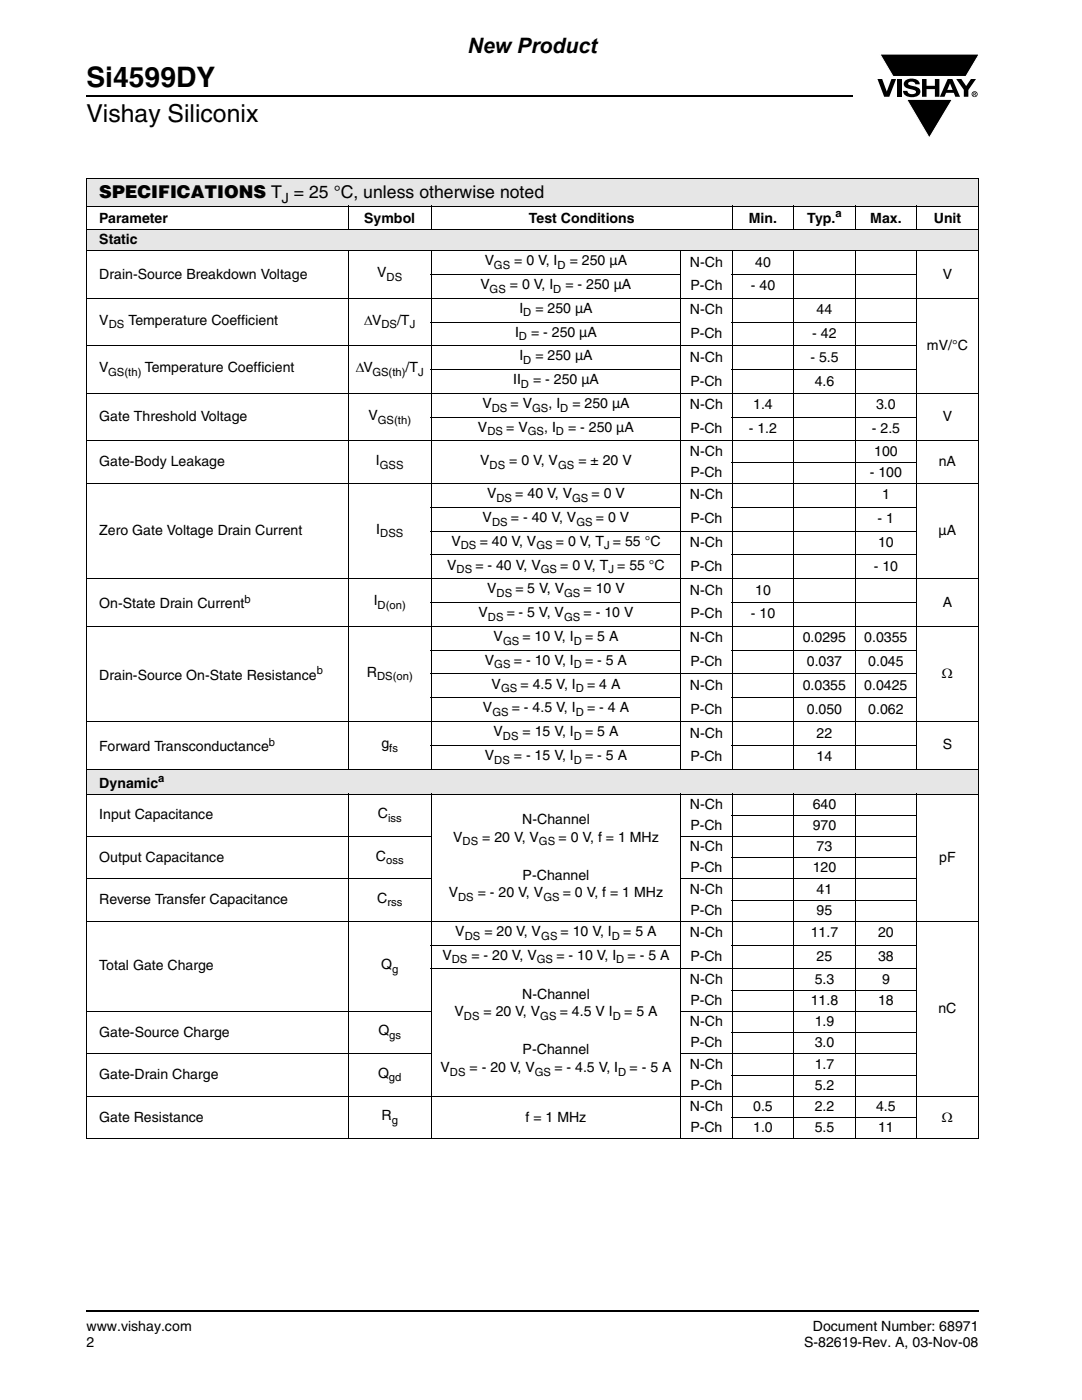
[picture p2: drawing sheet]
<svg xmlns="http://www.w3.org/2000/svg" width="216mm" height="279mm" viewBox="0 0 216 279" stroke-linecap="round" stroke-linejoin="round" font-family="sans-serif">
<defs><g id="words">
<text font-size="5.6" x="17.3" y="17.4">Si4599DY</text>
<text font-size="4.9" x="17.3" y="24.4">Vishay Siliconix</text>
<text font-size="4.2" x="93.3" y="10.5">New Product</text>
<text font-size="3.5" x="19.8" y="39.6">SPECIFICATIONS T = 25 °C, unless otherwise noted</text>
<g font-size="2.8">
<text x="56.2" y="40.5">J</text>
<text x="19.8" y="44.5">Parameter</text>
<text x="72.7" y="44.5">Symbol</text>
<text x="105.5" y="44.5">Test Conditions</text>
<text x="149.4" y="44.5">Min.</text>
<text x="161.1" y="44.5">Typ.</text>
<text x="173.7" y="44.5">Max.</text>
<text x="186.3" y="44.5">Unit</text>
<text x="19.8" y="48.7">Static</text>
<text x="96.8" y="52.9">V</text>
<text x="102.6" y="52.9">= 0 V, I</text>
<text x="113.7" y="52.9">= 250 µA</text>
<text x="137.7" y="53.2">N-Ch</text>
<text x="150.7" y="53.2">40</text>
<text x="19.8" y="55.6">Drain-Source Breakdown Voltage</text>
<text x="75.3" y="55.3">V</text>
<text x="95.9" y="57.7">V</text>
<text x="101.7" y="57.7">= 0 V, I</text>
<text x="112.8" y="57.7">= - 250 µA</text>
<text x="137.8" y="58">P-Ch</text>
<text x="149.8" y="58">- 40</text>
<text x="188.1" y="55.6">V</text>
<text x="19.8" y="64.8">V</text>
<text x="25.6" y="64.8">Temperature Coefficient</text>
<text x="72.7" y="64.8">ΔV</text>
<text x="79.2" y="64.8">/T</text>
<text x="103.6" y="62.4">I</text>
<text x="106.8" y="62.4">= 250 µA</text>
<text x="137.7" y="62.7">N-Ch</text>
<text x="162.9" y="62.7">44</text>
<text x="102.8" y="67.2">I</text>
<text x="103.6" y="71.9">I</text>
<text x="106" y="67.2">= - 250 µA</text>
<text x="106.8" y="71.9">= 250 µA</text>
<text x="137.8" y="67.5">P-Ch</text>
<text x="162.1" y="67.5">- 42</text>
<text x="185" y="69.8">mV/°C</text>
<text x="19.8" y="74.3">V</text>
<text x="28.9" y="74.3">Temperature Coefficient</text>
<text x="71" y="74.3">ΔV</text>
<text x="80.9" y="74.3">/T</text>
<text x="102.4" y="76.7">II</text>
<text x="106.4" y="76.7">= - 250 µA</text>
<text x="137.7" y="72.2">N-Ch</text>
<text x="137.8" y="77">P-Ch</text>
<text x="161.7" y="72.2">- 5.5</text>
<text x="162.6" y="77">4.6</text>
<text x="73.5" y="83.8">V</text>
<text x="96.2" y="81.4">V</text>
<text x="101.9" y="81.4">= V</text>
<text x="109.5" y="81.4">, I</text>
<text x="114.2" y="81.4">= 250 µA</text>
<text x="137.7" y="81.7">N-Ch</text>
<text x="150.3" y="81.7">1.4</text>
<text x="174.8" y="81.7">3.0</text>
<text x="19.8" y="84.1">Gate Threshold Voltage</text>
<text x="95.4" y="86.2">V</text>
<text x="101" y="86.2">= V</text>
<text x="108.6" y="86.2">, I</text>
<text x="113.3" y="86.2">= - 250 µA</text>
<text x="137.8" y="86.5">P-Ch</text>
<text x="149.4" y="86.5">- 1.2</text>
<text x="174" y="86.5">- 2.5</text>
<text x="188.1" y="84.1">V</text>
<text x="19.8" y="93.1">Gate-Body Leakage</text>
<text x="75" y="92.8">I</text>
<text x="95.8" y="92.8">V</text>
<text x="101.6" y="92.8">= 0 V, V</text>
<text x="115.4" y="92.8">= ± 20 V</text>
<text x="137.7" y="91">N-Ch</text>
<text x="137.8" y="95.2">P-Ch</text>
<text x="173.6" y="95.2">- 100</text>
<text x="174.4" y="91">100</text>
<text x="187.3" y="93.1">nA</text>
<text x="97.2" y="99.4">V</text>
<text x="102.8" y="99.4">= 40 V, V</text>
<text x="118" y="99.4">= 0 V</text>
<text x="137.7" y="99.7">N-Ch</text>
<text x="176" y="99.7">1</text>
<text x="19.8" y="106.8">Zero Gate Voltage Drain Current</text>
<text x="75.1" y="106.5">I</text>
<text x="96.3" y="104.2">V</text>
<text x="102" y="104.2">= - 40 V, V</text>
<text x="118.9" y="104.2">= 0 V</text>
<text x="137.8" y="104.4">P-Ch</text>
<text x="175.1" y="104.4">- 1</text>
<text x="187.3" y="106.8">µA</text>
<text x="89.2" y="113.7">V</text>
<text x="90.1" y="108.9">V</text>
<text x="94.8" y="113.7">= - 40 V, V</text>
<text x="95.7" y="108.9">= 40 V, V</text>
<text x="110.9" y="108.9">= 0 V, T = 55 °C</text>
<text x="111.8" y="113.7">= 0 V, T = 55 °C</text>
<text x="137.7" y="109.2">N-Ch</text>
<text x="137.8" y="113.9">P-Ch</text>
<text x="174.3" y="113.9">- 10</text>
<text x="175.2" y="109.2">10</text>
<text x="97.2" y="118.4">V</text>
<text x="102.9" y="118.4">= 5 V, V</text>
<text x="116.4" y="118.4">= 10 V</text>
<text x="137.7" y="118.7">N-Ch</text>
<text x="150.7" y="118.7">10</text>
<text x="19.8" y="121.4">On-State Drain Current</text>
<text x="74.6" y="120.8">I</text>
<text x="95.5" y="123.2">V</text>
<text x="101.1" y="123.2">= - 5 V, V</text>
<text x="116.4" y="123.2">= - 10 V</text>
<text x="137.8" y="123.4">P-Ch</text>
<text x="149.8" y="123.4">- 10</text>
<text x="188.1" y="121.1">A</text>
<text x="98.5" y="127.9">V</text>
<text x="104.2" y="127.9">= 10 V, I</text>
<text x="116.7" y="127.9">= 5 A</text>
<text x="137.7" y="128.2">N-Ch</text>
<text x="160.2" y="128.2">0.0295</text>
<text x="172.5" y="128.2">0.0355</text>
<text x="19.8" y="135.7">Drain-Source On-State Resistance</text>
<text x="73.2" y="135">R</text>
<text x="96.8" y="132.7">V</text>
<text x="98.1" y="137.4">V</text>
<text x="102.5" y="132.7">= - 10 V, I</text>
<text x="103.9" y="137.4">= 4.5 V, I</text>
<text x="116.7" y="132.7">= - 5 A</text>
<text x="117.1" y="137.4">= 4 A</text>
<text x="137.7" y="137.7">N-Ch</text>
<text x="137.8" y="132.9">P-Ch</text>
<text x="160.2" y="137.7">0.0355</text>
<text x="161" y="132.9">0.037</text>
<text x="172.5" y="137.7">0.0425</text>
<text x="173.2" y="132.9">0.045</text>
<text x="188" y="135.3">Ω</text>
<text x="96.4" y="142.2">V</text>
<text x="102.1" y="142.2">= - 4.5 V, I</text>
<text x="117.1" y="142.2">= - 4 A</text>
<text x="137.8" y="142.4">P-Ch</text>
<text x="161" y="142.4">0.050</text>
<text x="173.2" y="142.4">0.062</text>
<text x="19.8" y="149.9">Forward Transconductance</text>
<text x="76.1" y="149.3">g</text>
<text x="98.5" y="146.9">V</text>
<text x="104.3" y="146.9">= 15 V, I</text>
<text x="116.8" y="146.9">= 5 A</text>
<text x="137.7" y="147.2">N-Ch</text>
<text x="162.9" y="147.2">22</text>
<text x="188.1" y="149.6">S</text>
<text x="96.7" y="151.7">V</text>
<text x="102.5" y="151.7">= - 15 V, I</text>
<text x="116.8" y="151.7">= - 5 A</text>
<text x="137.8" y="151.9">P-Ch</text>
<text x="162.9" y="151.9">14</text>
<text x="19.8" y="157.2">Dynamic</text>
<text x="137.7" y="161.4">N-Ch</text>
<text x="162.2" y="161.4">640</text>
<text x="19.8" y="163.5">Input Capacitance</text>
<text x="75.4" y="163.3">C</text>
<text x="90.4" y="168">V</text>
<text x="96.2" y="168">= 20 V, V</text>
<text x="104.2" y="164.4">N-Channel</text>
<text x="111.4" y="168">= 0 V, f = 1 MHz</text>
<text x="137.8" y="165.7">P-Ch</text>
<text x="162.2" y="165.7">970</text>
<text x="19.8" y="172">Output Capacitance</text>
<text x="75" y="171.7">C</text>
<text x="137.7" y="169.9">N-Ch</text>
<text x="162.9" y="169.9">73</text>
<text x="187.4" y="172">pF</text>
<text x="89.6" y="179">V</text>
<text x="95.4" y="179">= - 20 V, V</text>
<text x="104.3" y="175.5">P-Channel</text>
<text x="112.3" y="179">= 0 V, f = 1 MHz</text>
<text x="137.7" y="178.4">N-Ch</text>
<text x="137.8" y="174.1">P-Ch</text>
<text x="162.2" y="174.1">120</text>
<text x="162.9" y="178.4">41</text>
<text x="19.8" y="180.5">Reverse Transfer Capacitance</text>
<text x="75.3" y="180.2">C</text>
<text x="137.8" y="182.6">P-Ch</text>
<text x="162.9" y="182.6">95</text>
<text x="88.3" y="191.6">V</text>
<text x="90.8" y="186.8">V</text>
<text x="94.1" y="191.6">= - 20 V, V</text>
<text x="96.6" y="186.8">= 20 V, V</text>
<text x="111" y="191.6">= - 10 V, I</text>
<text x="111.9" y="186.8">= 10 V, I</text>
<text x="124.4" y="186.8">= 5 A</text>
<text x="125.2" y="191.6">= - 5 A</text>
<text x="137.7" y="187.1">N-Ch</text>
<text x="137.8" y="191.8">P-Ch</text>
<text x="161.8" y="187.1">11.7</text>
<text x="162.9" y="191.8">25</text>
<text x="175.2" y="187.1">20</text>
<text x="175.2" y="191.8">38</text>
<text x="19.8" y="193.7">Total Gate Charge</text>
<text x="76.1" y="193.4">Q</text>
<text x="137.7" y="196.3">N-Ch</text>
<text x="162.6" y="196.3">5.3</text>
<text x="176" y="196.3">9</text>
<text x="90.7" y="202.9">V</text>
<text x="96.5" y="202.9">= 20 V, V</text>
<text x="104.2" y="199.3">N-Channel</text>
<text x="111.7" y="202.9">= 4.5 V I</text>
<text x="124.5" y="202.9">= 5 A</text>
<text x="137.8" y="200.6">P-Ch</text>
<text x="161.8" y="200.6">11.8</text>
<text x="175.2" y="200.6">18</text>
<text x="187.2" y="202.1">nC</text>
<text x="19.8" y="206.9">Gate-Source Charge</text>
<text x="75.5" y="206.7">Q</text>
<text x="137.7" y="204.8">N-Ch</text>
<text x="137.8" y="209">P-Ch</text>
<text x="162.6" y="209">3.0</text>
<text x="162.6" y="204.8">1.9</text>
<text x="19.8" y="215.4">Gate-Drain Charge</text>
<text x="75.4" y="215.1">Q</text>
<text x="87.9" y="214">V</text>
<text x="93.7" y="214">= - 20 V, V</text>
<text x="104.3" y="210.4">P-Channel</text>
<text x="110.6" y="214">= - 4.5 V, I</text>
<text x="125.6" y="214">= - 5 A</text>
<text x="137.7" y="213.3">N-Ch</text>
<text x="162.6" y="213.3">1.7</text>
<text x="137.7" y="221.7">N-Ch</text>
<text x="137.8" y="217.5">P-Ch</text>
<text x="150.3" y="221.7">0.5</text>
<text x="162.6" y="221.7">2.2</text>
<text x="162.6" y="217.5">5.2</text>
<text x="174.8" y="221.7">4.5</text>
<text x="19.8" y="223.8">Gate Resistance</text>
<text x="76.1" y="223.6">R</text>
<text x="104.9" y="223.8">f = 1 MHz</text>
<text x="137.8" y="226">P-Ch</text>
<text x="150.3" y="226">1.0</text>
<text x="162.6" y="226">5.5</text>
<text x="175.2" y="226">11</text>
<text x="188" y="223.8">Ω</text>
<text x="17.3" y="265.6">www.vishay.com</text>
<text x="17.3" y="268.8">2</text>
<text x="160.4" y="268.8">S-82619-Rev. A, 03-Nov-08</text>
<text x="162.2" y="265.6">Document Number: 68971</text>
</g>
<g font-size="2.2">
<text x="166.7" y="43.3">a</text>
<text x="98.6" y="53.7">GS</text>
<text x="111.3" y="53.7">D</text>
<text x="77.2" y="56">DS</text>
<text x="97.7" y="58.4">GS</text>
<text x="110.4" y="58.4">D</text>
<text x="21.7" y="65.5">DS</text>
<text x="76.1" y="65.5">DS</text>
<text x="81.7" y="65.5">J</text>
<text x="104.4" y="63.1">D</text>
<text x="103.5" y="67.9">D</text>
<text x="21.6" y="75">GS(th)</text>
<text x="74.3" y="75">GS(th)</text>
<text x="83.5" y="75">J</text>
<text x="103.9" y="77.4">D</text>
<text x="104.4" y="72.6">D</text>
<text x="98.1" y="82.1">DS</text>
<text x="106.2" y="82.1">GS</text>
<text x="111.8" y="82.1">D</text>
<text x="75.4" y="84.5">GS(th)</text>
<text x="97.3" y="86.9">DS</text>
<text x="105.3" y="86.9">GS</text>
<text x="110.9" y="86.9">D</text>
<text x="75.8" y="93.5">GSS</text>
<text x="97.7" y="93.5">DS</text>
<text x="111.4" y="93.5">GS</text>
<text x="99.1" y="100.1">DS</text>
<text x="114.2" y="100.1">GS</text>
<text x="75.9" y="107.3">DSS</text>
<text x="98.2" y="104.9">DS</text>
<text x="115" y="104.9">GS</text>
<text x="91.9" y="109.6">DS</text>
<text x="107" y="109.6">GS</text>
<text x="120.5" y="109.6">J</text>
<text x="91.1" y="114.4">DS</text>
<text x="99.1" y="119.1">DS</text>
<text x="107.9" y="114.4">GS</text>
<text x="112.5" y="119.1">GS</text>
<text x="121.4" y="114.4">J</text>
<text x="48.8" y="120.3">b</text>
<text x="75.4" y="121.5">D(on)</text>
<text x="97.4" y="123.9">DS</text>
<text x="112.5" y="123.9">GS</text>
<text x="100.4" y="128.6">GS</text>
<text x="114.5" y="128.6">D</text>
<text x="63.2" y="134.6">b</text>
<text x="75.2" y="135.8">DS(on)</text>
<text x="98.6" y="133.4">GS</text>
<text x="114.5" y="133.4">D</text>
<text x="98.3" y="142.9">GS</text>
<text x="100" y="138.1">GS</text>
<text x="114.9" y="138.1">D</text>
<text x="114.9" y="142.9">D</text>
<text x="53.6" y="148.8">b</text>
<text x="100.4" y="147.6">DS</text>
<text x="114.5" y="147.6">D</text>
<text x="77.7" y="150">fs</text>
<text x="98.6" y="152.4">DS</text>
<text x="114.5" y="152.4">D</text>
<text x="31.6" y="156">a</text>
<text x="77.4" y="164">iss</text>
<text x="77" y="172.4">oss</text>
<text x="92.3" y="168.7">DS</text>
<text x="107.5" y="168.7">GS</text>
<text x="91.4" y="179.8">DS</text>
<text x="108.4" y="179.8">GS</text>
<text x="77.3" y="180.9">rss</text>
<text x="92.7" y="187.5">DS</text>
<text x="108" y="187.5">GS</text>
<text x="122.1" y="187.5">D</text>
<text x="78.3" y="194.1">g</text>
<text x="90.1" y="192.3">DS</text>
<text x="107.1" y="192.3">GS</text>
<text x="123" y="192.3">D</text>
<text x="92.6" y="203.6">DS</text>
<text x="107.8" y="203.6">GS</text>
<text x="122.3" y="203.6">D</text>
<text x="77.7" y="207.3">gs</text>
<text x="77.6" y="215.8">gd</text>
<text x="89.8" y="214.7">DS</text>
<text x="106.7" y="214.7">GS</text>
<text x="123.4" y="214.7">D</text>
<text x="78.2" y="224.3">g</text>
</g>
</g></defs>
<path d="M17.1 18.9h.2v.3h-.2zM17.1 261.5h.2v.4h-.2z" fill="#000"/>
<path d="M17.3 19.1h152.9M17.3 261.7h178.1" fill="none" stroke="#000" stroke-width=".36"/>
<path d="M175.1 10.7h20.4v17h-20.4z" fill="#fff"/>
<g fill="#000">
<path d="M175.1 15.8h.9l.9 2.5 1-2.5h.9l-1.4 3.5h-1zM175.6 10.8h19.8l-2.7 4.5h-14.5zM179 15.8h.9v3.5h-.9zM180.7 16.1a2.08 2.08 0 0 1 2.7 .3l.1 .4h-.9a.78 .78 0 0 0-.6-.5 .78 .78 0 0 0-.8 .4l.2 .3 1 .2a1.06 1.06 0 0 1 1.2 1 1.06 1.06 0 0 1-1 1.1 1.71 1.71 0 0 1-2.4-1.2h.9a.95 .95 0 0 0 .8 .7 .95 .95 0 0 0 .9-.4 1.3 1.3 0 0 0-1.2-.6 1.02 1.02 0 0 1-1.1-.6 1.02 1.02 0 0 1 .2-1.1zM184 15.8h.9v1.3h1.6v-1.3h.9v3.5h-.9v-1.5h-1.6v1.5h-.9zM180.9 19.8h9.1l-4.6 7.7zM190.8 15.8h1l1 1.4 .9-1.4h1l-1.5 2.2v1.3h-.9v-1.4z"/>
<path d="M189.6 16.6l-.6 1.3h1.1zM189.1 15.8h.9l1.6 3.5h-1l-.3-.8h-1.5l-.3 .8h-1z"/>
<path d="M194.4 18.6v.1h.2v-.1zM194.2 18.5h.5v.2l-.1 .1 .1 .3-.2-.3-.1 .3h-.2zM194 18.8a.45 .45 0 0 0 .9 0 .45 .45 0 0 0-.9 0zM193.9 18.8a.6 .6 0 0 1 1.2 0 .6 .6 0 0 1-1.2 0z"/>
</g>
<path d="M175.6 10.8h19.8l-2.7 4.5h-14.5zM180.9 19.8h9.1l-4.6 7.7z" fill="none" stroke="#fff" stroke-width=".2"/>
<g fill="#e6e6e6">
<path d="M17.3 35.6h177.9v5.5h-177.9z"/>
<path d="M17.3 45.8h177.9v4.2h-177.9z"/>
<path d="M17.3 153.5h177.9v5h-177.9z"/>
</g>
<g fill="none" stroke="#000" stroke-width=".2">
<path d="M17.2 35.6h178.1M17.3 35.7v10M195.2 35.7v10M17.2 41.1h128.8M17.2 45.8h178.1M17.2 50h178.1M17.2 59.5h178.1M17.3 45.8v4.1M17.3 50.1v103.3M69.5 41v4.8M69.5 49.9v103.7M86 54.8h49.9"/>
<path d="M86.1 41v4.8M86.1 49.9v103.7M135.8 49.9v103.7M146 54.8h37M146.1 41v4.8M146.1 49.9v103.7M146.2 41.1h36.6M158.4 41v4.8M158.4 49.9v103.7M170.6 41v4.8M170.6 49.9v103.7M182.9 41v4.8"/>
<path d="M182.9 49.9v103.7M183 41.1h12.3M195.2 45.8v4.1M195.2 50.1v103.3M17.2 69h165.8M17.2 78.5h178.1M86 64.3h49.9M86 73.8h49.9M146 64.3h37M146 73.8h37M17.2 88h178.1M17.2 96.5h178.1"/>
<path d="M86 83.2h49.9M146 83.2h37M146 92.2h37M17.2 115.5h178.1M86 101.2h49.9M86 106h97M86 110.7h49.9M146 101.2h37M146 110.7h37M17.2 125h178.1M86 120.2h49.9M86 129.7h49.9"/>
<path d="M86 134.5h97M86 139.2h49.9M146 120.2h37M146 129.7h37M146 139.2h37M17.2 144h178.1M17.2 153.5h178.1M17.2 158.5h178.1M17.3 153.6v4.8M17.3 158.6v68.6M69.5 158.4v68.9M86 148.7h49.9"/>
<path d="M86.1 158.4v68.9M135.8 158.4v68.9M146 148.7h37M146.1 158.4v68.9M158.4 158.4v68.9M170.6 158.4v68.9M182.9 158.4v68.9M195.2 153.6v4.8M195.2 158.6v68.6M17.2 166.9h68.9M17.2 175.4h68.9M135.7 166.9h47.3"/>
<path d="M135.7 175.4h47.3M146 162.7h37M146 171.2h37M146 179.6h37M17.2 183.9h178.1M86 188.6h49.9M86 193.4h97M146 188.6h37M146 197.6h37M17.2 201.8h68.9M17.2 210.3h68.9M17.2 218.8h178.1"/>
<path d="M135.7 201.8h47.3M135.7 210.3h47.3M146 206.1h37M146 214.5h37M17.2 227.2h118.5M135.9 227.2h46.9M146 223h37M183 227.2h12.3"/>
</g>
<use href="#words"/>
</svg>
